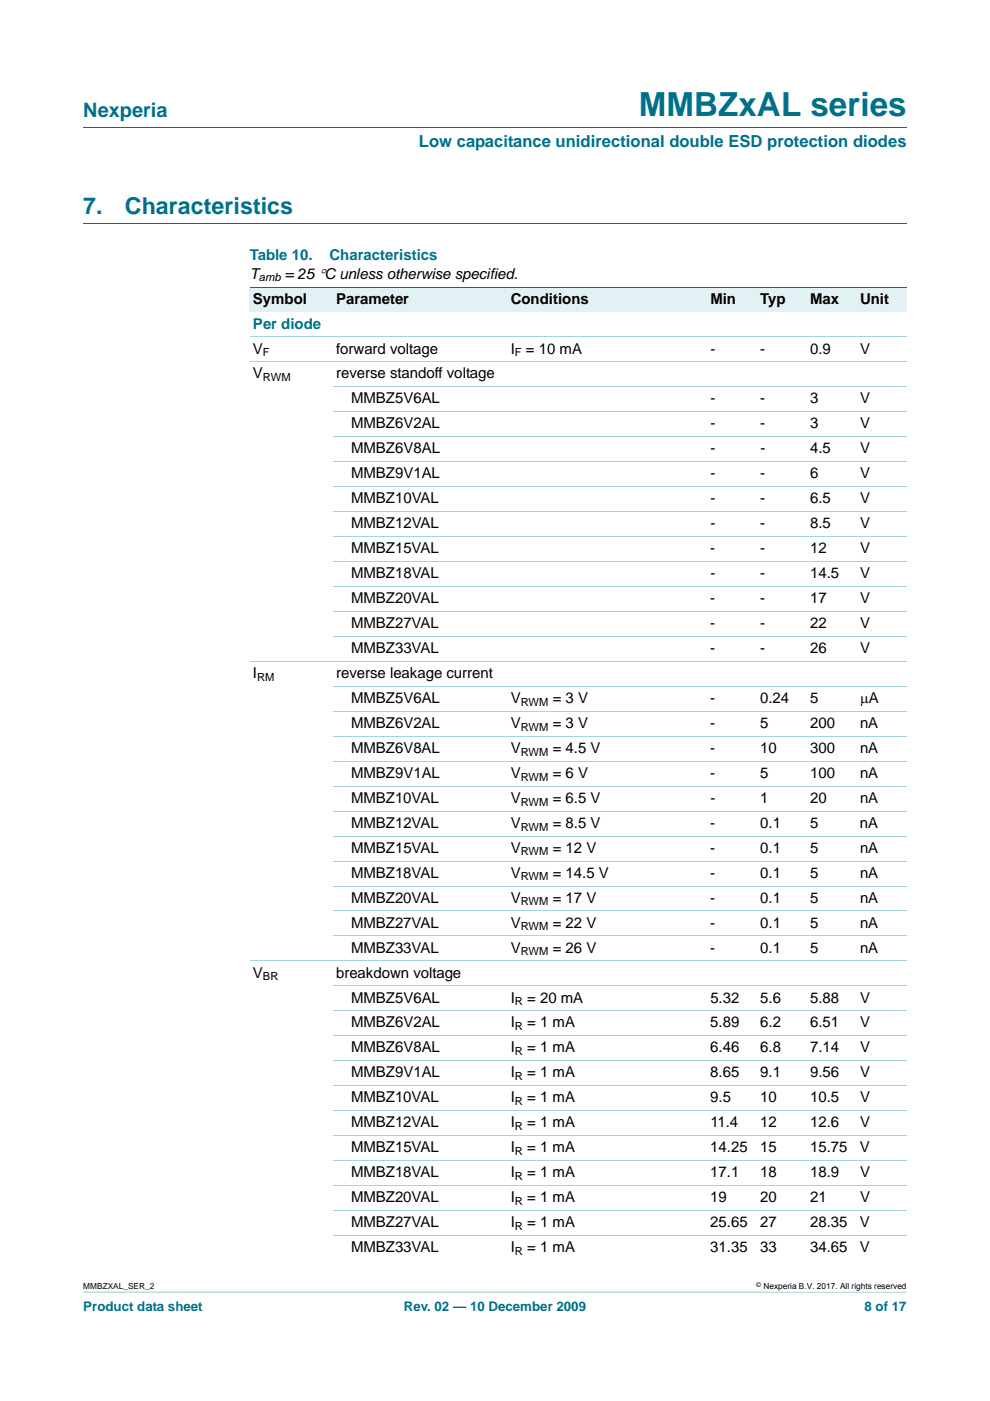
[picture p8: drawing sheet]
<svg xmlns="http://www.w3.org/2000/svg" width="210mm" height="297mm" viewBox="0 0 210 297" stroke-linecap="round" stroke-linejoin="round" font-family="sans-serif">
<defs><g id="words">
<text font-size="7" fill="#00708a" x="135.5" y="24.6">MMBZxAL series</text>
<g font-size="4.9" fill="#00708a">
<text x="17.7" y="45.4">7.</text>
<text x="26.5" y="45.4">Characteristics</text>
</g>
<text font-size="4.2" fill="#00708a" x="17.7" y="24.9">Nexperia</text>
<text font-size="3.5" fill="#00708a" x="88.9" y="31.1">Low capacitance unidirectional double ESD protection diodes</text>
<g font-size="3.2" fill="#00708a">
<text x="53" y="55.2">Table 10.</text>
<text x="69.9" y="55.2">Characteristics</text>
<text x="53.7" y="69.7">Per diode</text>
</g>
<g font-size="3.2">
<text x="53" y="59.1">T</text>
<text x="60.4" y="59.1">= 25 °C unless otherwise specified.</text>
<text x="53.7" y="64.4">Symbol</text>
<text x="71.3" y="64.4">Parameter</text>
<text x="108.3" y="64.4">Conditions</text>
<text x="150.7" y="64.4">Min</text>
<text x="161.2" y="64.4">Typ</text>
<text x="171.8" y="64.4">Max</text>
<text x="182.4" y="64.4">Unit</text>
<text x="53.7" y="75">V</text>
<text x="71.3" y="75">forward voltage</text>
<text x="108.3" y="75">I</text>
<text x="111.5" y="75">= 10 mA</text>
<text x="150.7" y="75">-</text>
<text x="161.2" y="75">-</text>
<text x="171.8" y="75">0.9</text>
<text x="182.4" y="75">V</text>
<text x="53.7" y="80.2">V</text>
<text x="71.3" y="80.2">reverse standoff voltage</text>
<text x="74.5" y="85.5">MMBZ5V6AL</text>
<text x="150.7" y="85.5">-</text>
<text x="161.3" y="85.5">-</text>
<text x="171.8" y="85.5">3</text>
<text x="182.4" y="85.5">V</text>
<text x="74.5" y="90.8">MMBZ6V2AL</text>
<text x="150.7" y="90.8">-</text>
<text x="161.3" y="90.8">-</text>
<text x="171.8" y="90.8">3</text>
<text x="182.4" y="90.8">V</text>
<text x="74.5" y="96.1">MMBZ6V8AL</text>
<text x="74.5" y="101.4">MMBZ9V1AL</text>
<text x="150.7" y="101.4">-</text>
<text x="150.7" y="96.1">-</text>
<text x="161.3" y="101.4">-</text>
<text x="161.3" y="96.1">-</text>
<text x="171.8" y="101.4">6</text>
<text x="171.9" y="96.1">4.5</text>
<text x="182.4" y="101.4">V</text>
<text x="182.4" y="96.1">V</text>
<text x="74.5" y="106.7">MMBZ10VAL</text>
<text x="150.7" y="106.7">-</text>
<text x="161.3" y="106.7">-</text>
<text x="171.8" y="106.7">6.5</text>
<text x="182.4" y="106.7">V</text>
<text x="74.5" y="112">MMBZ12VAL</text>
<text x="150.7" y="112">-</text>
<text x="161.3" y="112">-</text>
<text x="171.8" y="112">8.5</text>
<text x="182.4" y="112">V</text>
<text x="74.5" y="117.3">MMBZ15VAL</text>
<text x="150.7" y="117.3">-</text>
<text x="161.2" y="117.3">-</text>
<text x="171.8" y="117.3">12</text>
<text x="182.4" y="117.3">V</text>
<text x="74.5" y="122.6">MMBZ18VAL</text>
<text x="150.7" y="122.6">-</text>
<text x="161.3" y="122.6">-</text>
<text x="171.8" y="122.6">14.5</text>
<text x="182.4" y="122.6">V</text>
<text x="74.5" y="127.9">MMBZ20VAL</text>
<text x="150.7" y="127.9">-</text>
<text x="161.2" y="127.9">-</text>
<text x="171.8" y="127.9">17</text>
<text x="182.4" y="127.9">V</text>
<text x="74.5" y="133.2">MMBZ27VAL</text>
<text x="150.7" y="133.2">-</text>
<text x="161.2" y="133.2">-</text>
<text x="171.8" y="133.2">22</text>
<text x="182.4" y="133.2">V</text>
<text x="53.7" y="143.8">I</text>
<text x="71.3" y="143.7">reverse leakage current</text>
<text x="74.5" y="138.5">MMBZ33VAL</text>
<text x="150.7" y="138.5">-</text>
<text x="161.2" y="138.5">-</text>
<text x="171.8" y="138.5">26</text>
<text x="182.4" y="138.5">V</text>
<text x="74.5" y="149">MMBZ5V6AL</text>
<text x="108.3" y="149">V</text>
<text x="117.2" y="149">= 3 V</text>
<text x="150.7" y="149">-</text>
<text x="161.2" y="149">0.24</text>
<text x="171.8" y="149">5</text>
<text x="182.4" y="149">μA</text>
<text x="74.5" y="154.3">MMBZ6V2AL</text>
<text x="108.3" y="154.3">V</text>
<text x="117.2" y="154.3">= 3 V</text>
<text x="150.7" y="154.3">-</text>
<text x="161.2" y="154.3">5</text>
<text x="171.8" y="154.3">200</text>
<text x="182.4" y="154.3">nA</text>
<text x="74.5" y="159.6">MMBZ6V8AL</text>
<text x="108.3" y="159.6">V</text>
<text x="117.2" y="159.6">= 4.5 V</text>
<text x="150.7" y="159.6">-</text>
<text x="161.2" y="159.6">10</text>
<text x="171.8" y="159.6">300</text>
<text x="182.4" y="159.6">nA</text>
<text x="74.5" y="164.9">MMBZ9V1AL</text>
<text x="108.3" y="164.9">V</text>
<text x="117.2" y="164.9">= 6 V</text>
<text x="150.7" y="164.9">-</text>
<text x="161.2" y="164.9">5</text>
<text x="171.8" y="164.9">100</text>
<text x="182.4" y="164.9">nA</text>
<text x="74.5" y="170.2">MMBZ10VAL</text>
<text x="108.3" y="170.2">V</text>
<text x="117.2" y="170.2">= 6.5 V</text>
<text x="150.7" y="170.2">-</text>
<text x="161.2" y="170.2">1</text>
<text x="171.8" y="170.2">20</text>
<text x="182.4" y="170.2">nA</text>
<text x="74.5" y="175.5">MMBZ12VAL</text>
<text x="108.3" y="175.5">V</text>
<text x="117.2" y="175.5">= 8.5 V</text>
<text x="150.7" y="175.5">-</text>
<text x="161.2" y="175.5">0.1</text>
<text x="171.8" y="175.5">5</text>
<text x="182.4" y="175.5">nA</text>
<text x="74.5" y="180.8">MMBZ15VAL</text>
<text x="108.3" y="180.8">V</text>
<text x="117.2" y="180.8">= 12 V</text>
<text x="150.7" y="180.8">-</text>
<text x="161.2" y="180.8">0.1</text>
<text x="171.8" y="180.8">5</text>
<text x="182.4" y="180.8">nA</text>
<text x="74.5" y="186.1">MMBZ18VAL</text>
<text x="74.5" y="191.4">MMBZ20VAL</text>
<text x="108.3" y="186.1">V</text>
<text x="108.3" y="191.4">V</text>
<text x="117.2" y="186.1">= 14.5 V</text>
<text x="117.2" y="191.4">= 17 V</text>
<text x="150.7" y="186.1">-</text>
<text x="150.7" y="191.4">-</text>
<text x="161.2" y="186.1">0.1</text>
<text x="161.2" y="191.4">0.1</text>
<text x="171.8" y="186.1">5</text>
<text x="171.8" y="191.4">5</text>
<text x="182.4" y="186.1">nA</text>
<text x="182.4" y="191.4">nA</text>
<text x="74.5" y="196.7">MMBZ27VAL</text>
<text x="108.3" y="196.7">V</text>
<text x="117.2" y="196.7">= 22 V</text>
<text x="150.7" y="196.7">-</text>
<text x="161.2" y="196.7">0.1</text>
<text x="171.8" y="196.7">5</text>
<text x="182.4" y="196.7">nA</text>
<text x="74.5" y="202">MMBZ33VAL</text>
<text x="108.3" y="202">V</text>
<text x="117.2" y="202">= 26 V</text>
<text x="150.7" y="202">-</text>
<text x="161.2" y="202">0.1</text>
<text x="171.8" y="202">5</text>
<text x="182.4" y="202">nA</text>
<text x="53.7" y="207.3">V</text>
<text x="71.3" y="207.3">breakdown voltage</text>
<text x="74.5" y="212.6">MMBZ5V6AL</text>
<text x="108.3" y="212.6">I</text>
<text x="111.8" y="212.6">= 20 mA</text>
<text x="150.7" y="212.6">5.32</text>
<text x="161.2" y="212.6">5.6</text>
<text x="171.8" y="212.6">5.88</text>
<text x="182.4" y="212.6">V</text>
<text x="74.5" y="217.8">MMBZ6V2AL</text>
<text x="108.3" y="217.8">I</text>
<text x="111.8" y="217.8">= 1 mA</text>
<text x="150.7" y="217.8">5.89</text>
<text x="161.2" y="217.8">6.2</text>
<text x="171.8" y="217.8">6.51</text>
<text x="182.4" y="217.8">V</text>
<text x="74.5" y="223.1">MMBZ6V8AL</text>
<text x="108.3" y="223.1">I</text>
<text x="111.8" y="223.1">= 1 mA</text>
<text x="150.7" y="223.1">6.46</text>
<text x="161.2" y="223.1">6.8</text>
<text x="171.8" y="223.1">7.14</text>
<text x="182.4" y="223.1">V</text>
<text x="74.5" y="228.4">MMBZ9V1AL</text>
<text x="74.5" y="233.7">MMBZ10VAL</text>
<text x="108.3" y="233.7">I</text>
<text x="108.3" y="228.4">I</text>
<text x="111.8" y="228.4">= 1 mA</text>
<text x="111.8" y="233.7">= 1 mA</text>
<text x="150.7" y="228.4">8.65</text>
<text x="150.7" y="233.7">9.5</text>
<text x="161.2" y="233.7">10</text>
<text x="161.2" y="228.4">9.1</text>
<text x="171.8" y="233.7">10.5</text>
<text x="171.8" y="228.4">9.56</text>
<text x="182.4" y="228.4">V</text>
<text x="182.4" y="233.7">V</text>
<text x="74.5" y="239">MMBZ12VAL</text>
<text x="108.3" y="239">I</text>
<text x="111.8" y="239">= 1 mA</text>
<text x="150.7" y="239">11.4</text>
<text x="161.2" y="239">12</text>
<text x="171.8" y="239">12.6</text>
<text x="182.4" y="239">V</text>
<text x="74.5" y="244.3">MMBZ15VAL</text>
<text x="108.3" y="244.3">I</text>
<text x="111.8" y="244.3">= 1 mA</text>
<text x="150.7" y="244.3">14.25</text>
<text x="161.2" y="244.3">15</text>
<text x="171.8" y="244.3">15.75</text>
<text x="182.4" y="244.3">V</text>
<text x="74.5" y="249.6">MMBZ18VAL</text>
<text x="108.3" y="249.6">I</text>
<text x="111.8" y="249.6">= 1 mA</text>
<text x="150.7" y="249.6">17.1</text>
<text x="161.2" y="249.6">18</text>
<text x="171.8" y="249.6">18.9</text>
<text x="182.4" y="249.6">V</text>
<text x="74.5" y="254.9">MMBZ20VAL</text>
<text x="108.3" y="254.9">I</text>
<text x="111.8" y="254.9">= 1 mA</text>
<text x="150.7" y="254.9">19</text>
<text x="161.2" y="254.9">20</text>
<text x="171.8" y="254.9">21</text>
<text x="182.4" y="254.9">V</text>
<text x="74.5" y="260.2">MMBZ27VAL</text>
<text x="108.3" y="260.2">I</text>
<text x="111.8" y="260.2">= 1 mA</text>
<text x="150.7" y="260.2">25.65</text>
<text x="161.2" y="260.2">27</text>
<text x="171.8" y="260.2">28.35</text>
<text x="182.4" y="260.2">V</text>
<text x="74.5" y="265.5">MMBZ33VAL</text>
<text x="108.3" y="265.5">I</text>
<text x="111.8" y="265.5">= 1 mA</text>
<text x="150.7" y="265.5">31.35</text>
<text x="161.2" y="265.5">33</text>
<text x="171.8" y="265.5">34.65</text>
<text x="182.4" y="265.5">V</text>
</g>
<g font-size="2.8" fill="#00708a">
<text x="17.7" y="277.9">Product data sheet</text>
<text x="85.6" y="277.9">Rev. 02 — 10 December 2009</text>
<text x="183.4" y="277.9">8 of 17</text>
</g>
<g font-size="2.4">
<text x="54.9" y="59.6">amb</text>
<text x="55.8" y="75.5">F</text>
<text x="109.2" y="75.5">F</text>
<text x="55.8" y="80.8">RWM</text>
<text x="54.5" y="144.3">RM</text>
<text x="110.4" y="149.6">RWM</text>
<text x="110.4" y="154.9">RWM</text>
<text x="110.4" y="160.2">RWM</text>
<text x="110.4" y="165.5">RWM</text>
<text x="110.4" y="170.8">RWM</text>
<text x="110.4" y="176.1">RWM</text>
<text x="110.4" y="181.4">RWM</text>
<text x="110.4" y="186.7">RWM</text>
<text x="110.4" y="192">RWM</text>
<text x="110.4" y="197.3">RWM</text>
<text x="110.4" y="202.5">RWM</text>
<text x="55.8" y="207.8">BR</text>
<text x="109.2" y="213.1">R</text>
<text x="109.2" y="218.4">R</text>
<text x="109.2" y="223.7">R</text>
<text x="109.2" y="229">R</text>
<text x="109.2" y="234.3">R</text>
<text x="109.2" y="239.6">R</text>
<text x="109.2" y="244.9">R</text>
<text x="109.2" y="250.2">R</text>
<text x="109.2" y="255.5">R</text>
<text x="109.2" y="260.8">R</text>
<text x="109.2" y="266">R</text>
</g>
<g font-size="1.8">
<text x="17.7" y="273.3">MMBZXAL_SER_2</text>
<text x="161.9" y="273.4">Nexperia B.V. 2017. All rights reserved</text>
</g>
<text font-size="1.4" x="160.4" y="272.9">©</text>
</g></defs>
<path d="M17.7 273.9l174.6 .1z" fill="#00708a"/>
<path d="M17.7 27h174.6M17.7 47.4h174.6" fill="none" stroke="#00708a" stroke-width=".21"/>
<g fill="#e2f1f4">
<path d="M53 60.9h17.6v5.2h-17.6z"/>
<path d="M70.6 60.9h37v5.2h-37z"/>
<path d="M107.6 60.9h33.5v5.2h-33.5z"/>
<path d="M141.1 60.9h19.4v5.2h-19.4z"/>
<path d="M160.5 60.9h10.6v5.2h-10.6z"/>
<path d="M171.1 60.9h10.6v5.2h-10.6z"/>
<path d="M181.7 60.9h10.6v5.2h-10.6z"/>
</g>
<path d="M53 60.9h139.3" fill="none" stroke="#00708a" stroke-width=".21"/>
<g fill="none" stroke="#a5d5dc" stroke-width=".21">
<path d="M53 71.4h139.3M53 76.7h139.3M70.6 82h121.7M70.6 87.3h121.7M70.6 92.6h121.7M70.6 97.9h121.7M70.6 103.2h121.7M70.6 108.5h121.7M70.6 113.8h121.7M70.6 119.1h121.7M70.6 124.4h121.7M70.6 129.6h121.7"/>
<path d="M70.6 134.9h121.7M53 140.2h139.3M70.6 145.5h121.7M70.6 150.8h121.7M70.6 156.1h121.7M70.6 161.4h121.7M70.6 166.7h121.7M70.6 172h121.7M70.6 177.3h121.7M70.6 182.6h121.7M70.6 187.9h121.7M70.6 193.1h121.7"/>
<path d="M70.6 198.4h121.7M53 203.7h139.3M70.6 209h121.7M70.6 214.3h121.7M70.6 219.6h121.7M70.6 224.9h121.7M70.6 230.2h121.7M70.6 235.5h121.7M70.6 240.8h121.7M70.6 246.1h121.7M70.6 251.4h121.7M70.6 256.6h121.7"/>
<path d="M70.6 261.9h121.7"/>
</g>
<use href="#words"/>
</svg>
